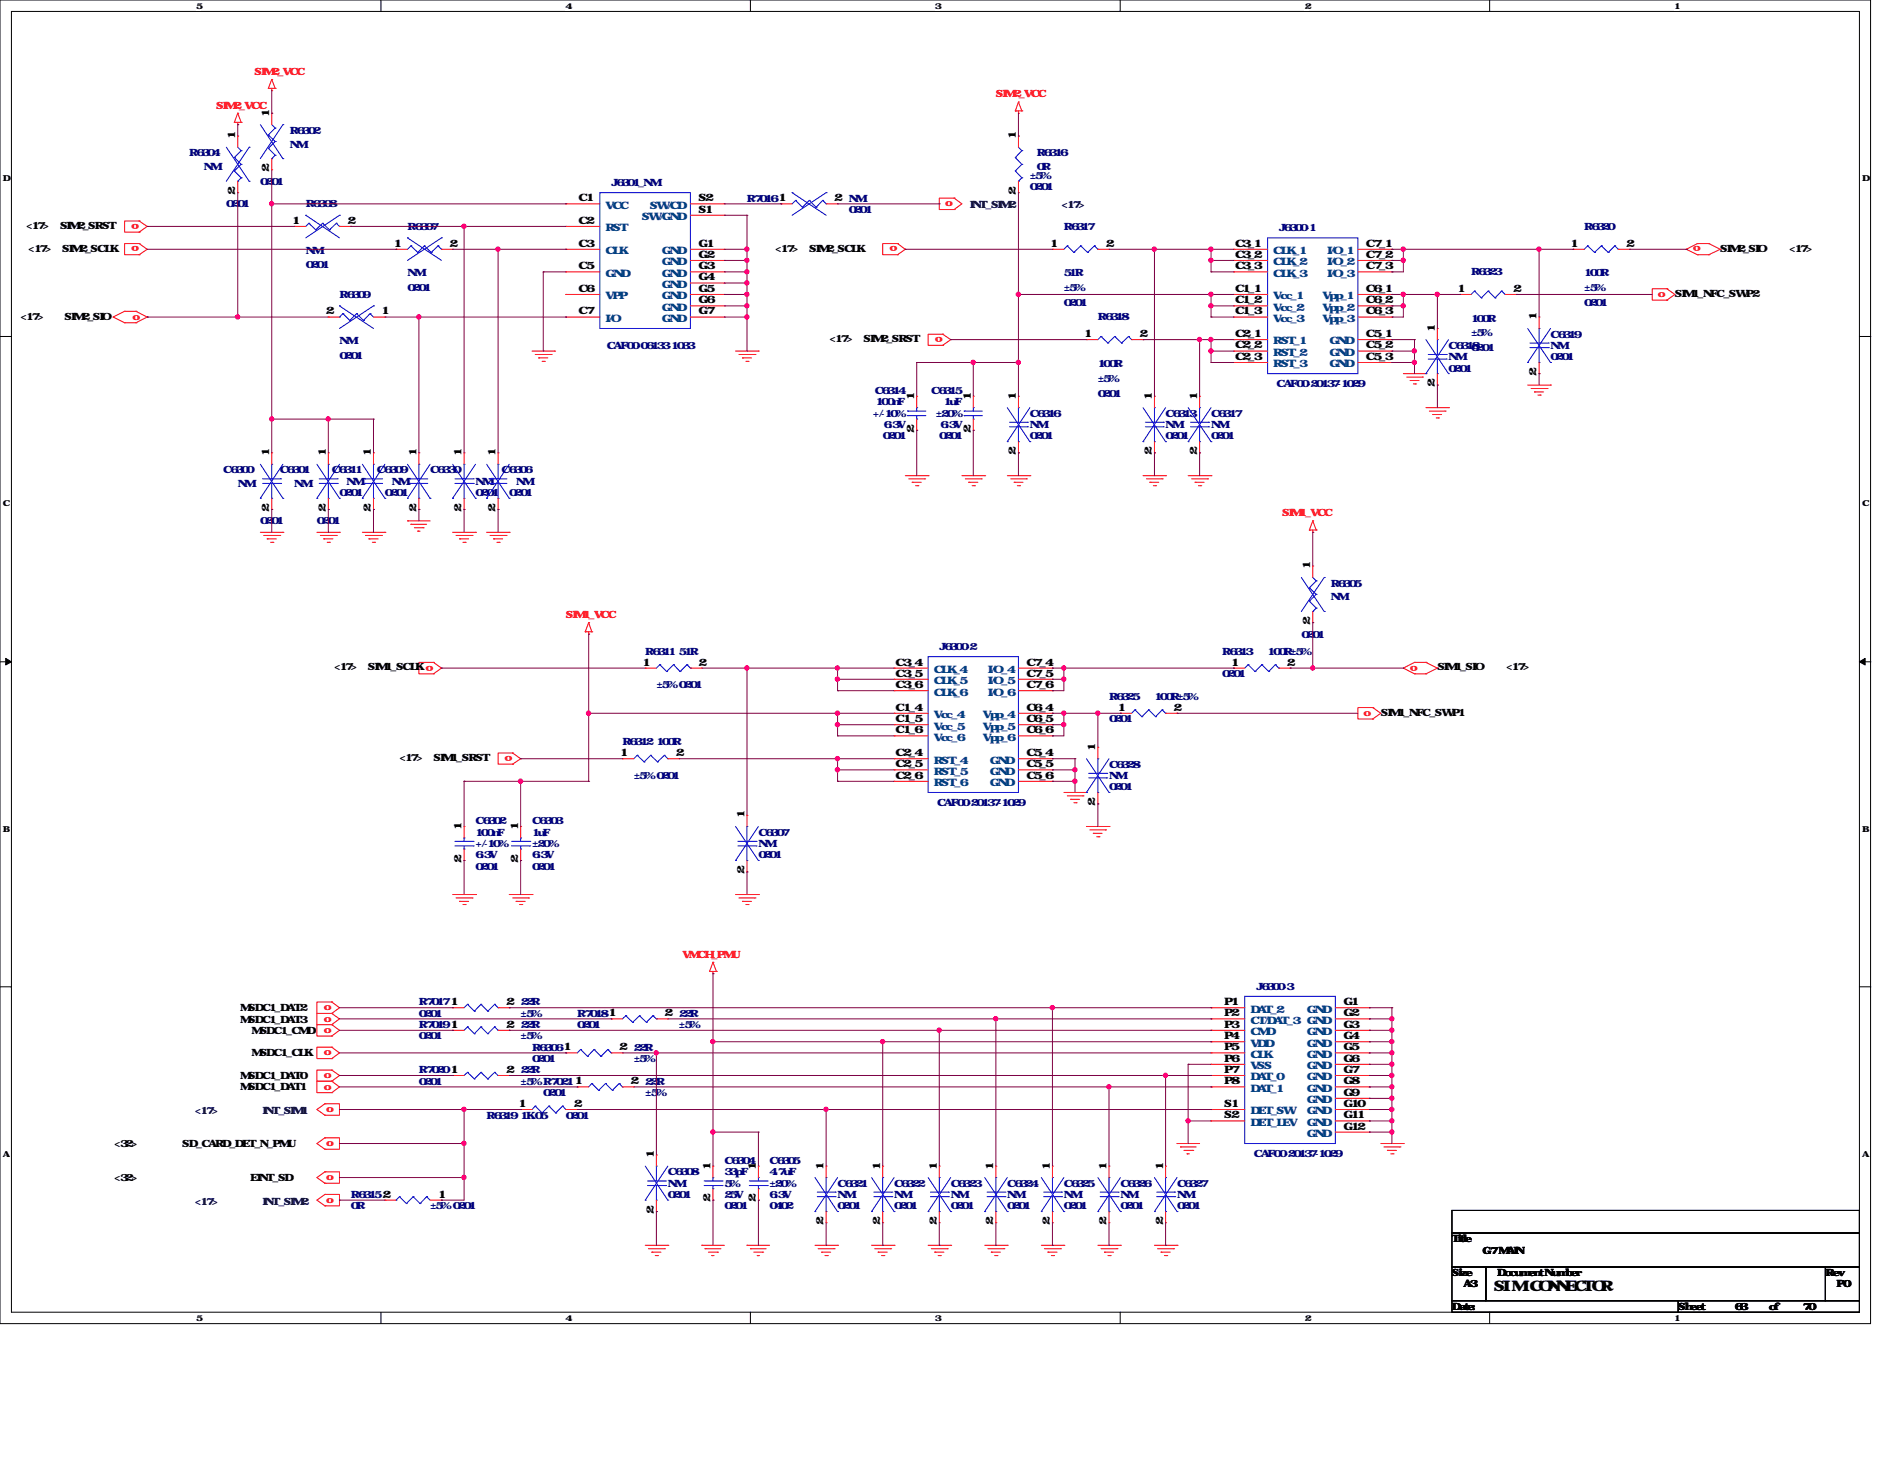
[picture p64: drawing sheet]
<svg xmlns="http://www.w3.org/2000/svg" width="279mm" height="216mm" viewBox="0 0 279 216" stroke-linecap="round" stroke-linejoin="round" font-family="sans-serif">
<defs><g id="words">
<text font-size="2.2" x="221.3" y="191.2">SIM CONNECTOR</text>
<g font-size="1.5" fill="#f00">
<text x="37.7" y="11.1">SIM2_VCC</text>
<text x="32" y="16.1">SIM2_VCC</text>
<text x="147.5" y="14.4">SIM2_VCC</text>
<text x="20.6" y="33.1" transform="rotate(-180 20.6 33.1)">o</text>
<text x="140" y="30.6">o</text>
<text x="20.6" y="36.5" transform="rotate(-180 20.6 36.5)">o</text>
<text x="133" y="36.5" transform="rotate(-180 133 36.5)">o</text>
<text x="252" y="36.5" transform="rotate(-180 252 36.5)">o</text>
<text x="19.6" y="47.3">o</text>
<text x="245.6" y="44">o</text>
<text x="139.7" y="49.9" transform="rotate(-180 139.7 49.9)">o</text>
<text x="190" y="76.5">SIM1_VCC</text>
<text x="83.8" y="91.6">SIM1_VCC</text>
<text x="64.2" y="98.6" transform="rotate(-180 64.2 98.6)">o</text>
<text x="210.1" y="98.6" transform="rotate(-180 210.1 98.6)">o</text>
<text x="202" y="106">o</text>
<text x="75.9" y="111.9" transform="rotate(-180 75.9 111.9)">o</text>
<text x="101.1" y="141.9">VMCH_PMU</text>
<text x="48" y="149.6">o</text>
<text x="48" y="151.3">o</text>
<text x="48" y="153">o</text>
<text x="48" y="159.7">o</text>
<text x="48" y="161.3">o</text>
<text x="48" y="156.3">o</text>
<text x="48.3" y="164.7">o</text>
<text x="48.3" y="169.7">o</text>
<text x="48.3" y="174.8">o</text>
<text x="48.3" y="178.1">o</text>
</g>
<g font-size="1.5">
<text x="39.9" y="17.3" transform="rotate(-90 39.9 17.3)">1</text>
<text x="34.8" y="20.6" transform="rotate(-90 34.8 20.6)">1</text>
<text x="150.5" y="20.6" transform="rotate(-90 150.5 20.6)">1</text>
<text x="34.8" y="28.9" transform="rotate(-90 34.8 28.9)">2</text>
<text x="39.9" y="25.5" transform="rotate(-90 39.9 25.5)">2</text>
<text x="85.7" y="29.8">C1</text>
<text x="103.5" y="29.8">S2</text>
<text x="123.6" y="29.8">2</text>
<text x="150.5" y="28.9" transform="rotate(-90 150.5 28.9)">2</text>
<text x="3.9" y="33.9">&lt;17&gt;</text>
<text x="8.9" y="33.9">SIM2_SRST</text>
<text x="43.3" y="33.1">1</text>
<text x="51.5" y="33.1">2</text>
<text x="85.7" y="33.1">C2</text>
<text x="103.5" y="31.5">S1</text>
<text x="4.2" y="37.3">&lt;17&gt;</text>
<text x="9.2" y="37.3">SIM2_SCLK</text>
<text x="58.3" y="36.5">1</text>
<text x="66.6" y="36.5">2</text>
<text x="85.7" y="36.5">C3</text>
<text x="85.7" y="39.9">C5</text>
<text x="103.5" y="36.5">G1</text>
<text x="103.5" y="38.2">G2</text>
<text x="103.5" y="39.9">G3</text>
<text x="103.5" y="41.5">G4</text>
<text x="114.9" y="37.3">&lt;17&gt;</text>
<text x="119.9" y="37.3">SIM2_SCLK</text>
<text x="155.6" y="36.5">1</text>
<text x="163.8" y="36.5">2</text>
<text x="183" y="36.5">C3_1</text>
<text x="183" y="38.2">C3_2</text>
<text x="183" y="39.9">C3_3</text>
<text x="202.4" y="36.5">C7_1</text>
<text x="202.4" y="38.2">C7_2</text>
<text x="202.4" y="39.9">C7_3</text>
<text x="232.7" y="36.5">1</text>
<text x="240.9" y="36.5">2</text>
<text x="254.8" y="37.3">SIM2_SIO</text>
<text x="265" y="37.3">&lt;17&gt;</text>
<text x="3" y="47.5">&lt;17&gt;</text>
<text x="9.6" y="47.5">SIM2_SIO</text>
<text x="48.3" y="46.6">2</text>
<text x="56.5" y="46.6">1</text>
<text x="85.7" y="43.2">C6</text>
<text x="85.7" y="46.6">C7</text>
<text x="103.5" y="43.2">G5</text>
<text x="103.5" y="44.9">G6</text>
<text x="103.5" y="46.6">G7</text>
<text x="183" y="43.2">C1_1</text>
<text x="183" y="44.9">C1_2</text>
<text x="183" y="46.6">C1_3</text>
<text x="202.4" y="43.2">C6_1</text>
<text x="202.4" y="44.9">C6_2</text>
<text x="202.4" y="46.6">C6_3</text>
<text x="215.9" y="43.2">1</text>
<text x="224.2" y="43.2">2</text>
<text x="227.6" y="47.5" transform="rotate(-90 227.6 47.5)">1</text>
<text x="248.1" y="43.9">SIM1_NFC_SWP2</text>
<text x="122.9" y="50.7">&lt;17&gt;</text>
<text x="127.9" y="50.7">SIM2_SRST</text>
<text x="160.6" y="49.9">1</text>
<text x="168.8" y="49.9">2</text>
<text x="183" y="49.9">C2_1</text>
<text x="183" y="51.6">C2_2</text>
<text x="183" y="53.3">C2_3</text>
<text x="202.4" y="51.6">C5_2</text>
<text x="202.4" y="53.3">C5_3</text>
<text x="202.4" y="49.9">C5_1</text>
<text x="212.6" y="49.1" transform="rotate(-90 212.6 49.1)">1</text>
<text x="135.4" y="59.2" transform="rotate(-90 135.4 59.2)">1</text>
<text x="143.8" y="59.2" transform="rotate(-90 143.8 59.2)">1</text>
<text x="150.5" y="59.2" transform="rotate(-90 150.5 59.2)">1</text>
<text x="170.6" y="59.2" transform="rotate(-90 170.6 59.2)">1</text>
<text x="177.3" y="59.2" transform="rotate(-90 177.3 59.2)">1</text>
<text x="212.6" y="57.4" transform="rotate(-90 212.6 57.4)">2</text>
<text x="227.6" y="55.7" transform="rotate(-90 227.6 55.7)">2</text>
<text x="135.4" y="64.1" transform="rotate(-90 135.4 64.1)">2</text>
<text x="143.8" y="64.1" transform="rotate(-90 143.8 64.1)">2</text>
<text x="39.9" y="67.6" transform="rotate(-90 39.9 67.6)">1</text>
<text x="48.3" y="67.6" transform="rotate(-90 48.3 67.6)">1</text>
<text x="54.9" y="67.6" transform="rotate(-90 54.9 67.6)">1</text>
<text x="61.7" y="67.6" transform="rotate(-90 61.7 67.6)">1</text>
<text x="68.4" y="67.6" transform="rotate(-90 68.4 67.6)">1</text>
<text x="73.4" y="67.6" transform="rotate(-90 73.4 67.6)">1</text>
<text x="150.5" y="67.4" transform="rotate(-90 150.5 67.4)">2</text>
<text x="170.6" y="67.4" transform="rotate(-90 170.6 67.4)">2</text>
<text x="177.3" y="67.4" transform="rotate(-90 177.3 67.4)">2</text>
<text x="39.9" y="75.8" transform="rotate(-90 39.9 75.8)">2</text>
<text x="48.3" y="75.8" transform="rotate(-90 48.3 75.8)">2</text>
<text x="54.9" y="75.8" transform="rotate(-90 54.9 75.8)">2</text>
<text x="61.7" y="75.8" transform="rotate(-90 61.7 75.8)">2</text>
<text x="68.4" y="75.8" transform="rotate(-90 68.4 75.8)">2</text>
<text x="73.4" y="75.8" transform="rotate(-90 73.4 75.8)">2</text>
<text x="194.1" y="84.3" transform="rotate(-90 194.1 84.3)">1</text>
<text x="194.1" y="92.6" transform="rotate(-90 194.1 92.6)">2</text>
<text x="49.5" y="99.3">&lt;17&gt;</text>
<text x="54.5" y="99.3">SIM1_SCLK</text>
<text x="95.2" y="98.6">1</text>
<text x="103.5" y="98.6">2</text>
<text x="132.7" y="98.6">C3_4</text>
<text x="132.7" y="100.2">C3_5</text>
<text x="132.7" y="101.9">C3_6</text>
<text x="152.1" y="98.6">C7_4</text>
<text x="152.1" y="100.2">C7_5</text>
<text x="152.1" y="101.9">C7_6</text>
<text x="182.4" y="98.6">1</text>
<text x="190.6" y="98.6">2</text>
<text x="212.9" y="99.3">SIM1_SIO</text>
<text x="223.1" y="99.3">&lt;17&gt;</text>
<text x="132.7" y="105.2">C1_4</text>
<text x="132.7" y="106.9">C1_5</text>
<text x="152.1" y="105.2">C6_4</text>
<text x="152.1" y="106.9">C6_5</text>
<text x="165.6" y="105.2">1</text>
<text x="173.9" y="105.2">2</text>
<text x="204.6" y="106">SIM1_NFC_SWP1</text>
<text x="59.2" y="112.7">&lt;17&gt;</text>
<text x="64.2" y="112.7">SIM1_SRST</text>
<text x="91.9" y="112">1</text>
<text x="100.1" y="112">2</text>
<text x="132.7" y="112">C2_4</text>
<text x="132.7" y="108.6">C1_6</text>
<text x="132.7" y="113.6">C2_5</text>
<text x="152.1" y="108.6">C6_6</text>
<text x="152.1" y="112">C5_4</text>
<text x="152.1" y="113.6">C5_5</text>
<text x="162.3" y="111.2" transform="rotate(-90 162.3 111.2)">1</text>
<text x="132.7" y="115.3">C2_6</text>
<text x="152.1" y="115.3">C5_6</text>
<text x="162.3" y="119.4" transform="rotate(-90 162.3 119.4)">2</text>
<text x="68.4" y="122.9" transform="rotate(-90 68.4 122.9)">1</text>
<text x="76.8" y="122.9" transform="rotate(-90 76.8 122.9)">1</text>
<text x="110.3" y="121.2" transform="rotate(-90 110.3 121.2)">1</text>
<text x="68.4" y="127.8" transform="rotate(-90 68.4 127.8)">2</text>
<text x="76.8" y="127.8" transform="rotate(-90 76.8 127.8)">2</text>
<text x="110.3" y="129.5" transform="rotate(-90 110.3 129.5)">2</text>
<text x="35.6" y="149.7">MSDC1_DAT2</text>
<text x="66.7" y="148.8">1</text>
<text x="75" y="148.8">2</text>
<text x="181.4" y="148.8">P1</text>
<text x="199" y="148.8">G1</text>
<text x="35.6" y="151.4">MSDC1_DAT3</text>
<text x="37.3" y="153.1">MSDC1_CMD</text>
<text x="66.7" y="152.2">1</text>
<text x="75" y="152.2">2</text>
<text x="91.7" y="155.5">2</text>
<text x="98.4" y="150.5">2</text>
<text x="181.4" y="150.5">P2</text>
<text x="181.4" y="152.2">P3</text>
<text x="181.4" y="153.9">P4</text>
<text x="181.4" y="155.5">P5</text>
<text x="199" y="150.5">G2</text>
<text x="199" y="152.2">G3</text>
<text x="199" y="153.9">G4</text>
<text x="199" y="155.5">G5</text>
<text x="35.6" y="159.8">MSDC1_DAT0</text>
<text x="35.6" y="161.5">MSDC1_DAT1</text>
<text x="37.3" y="156.4">MSDC1_CLK</text>
<text x="66.7" y="158.9">1</text>
<text x="75" y="158.9">2</text>
<text x="85.2" y="160.6">1</text>
<text x="93.4" y="160.6">2</text>
<text x="181.4" y="157.2">P6</text>
<text x="181.4" y="158.9">P7</text>
<text x="181.4" y="160.6">P8</text>
<text x="199" y="157.2">G6</text>
<text x="199" y="158.9">G7</text>
<text x="199" y="160.6">G8</text>
<text x="76.8" y="163.9">1</text>
<text x="85" y="163.9">2</text>
<text x="181.4" y="163.9">S1</text>
<text x="181.4" y="165.6">S2</text>
<text x="199" y="162.3">G9</text>
<text x="199" y="163.9">G10</text>
<text x="199" y="165.6">G11</text>
<text x="199" y="167.3">G12</text>
<text x="16.9" y="169.8">&lt;32&gt;</text>
<text x="27" y="169.8">SD_CARD_DET_N_PMU</text>
<text x="96.9" y="171.5" transform="rotate(-90 96.9 171.5)">1</text>
<text x="105.2" y="173.2" transform="rotate(-90 105.2 173.2)">1</text>
<text x="112" y="173.2" transform="rotate(-90 112 173.2)">1</text>
<text x="122" y="173.2" transform="rotate(-90 122 173.2)">1</text>
<text x="130.4" y="173.2" transform="rotate(-90 130.4 173.2)">1</text>
<text x="138.8" y="173.2" transform="rotate(-90 138.8 173.2)">1</text>
<text x="147.1" y="173.2" transform="rotate(-90 147.1 173.2)">1</text>
<text x="155.5" y="173.2" transform="rotate(-90 155.5 173.2)">1</text>
<text x="163.9" y="173.2" transform="rotate(-90 163.9 173.2)">1</text>
<text x="172.3" y="173.2" transform="rotate(-90 172.3 173.2)">1</text>
<text x="16.9" y="174.9">&lt;32&gt;</text>
<text x="37.1" y="174.9">EINT_SD</text>
<text x="56.6" y="177.3">2</text>
<text x="64.9" y="177.3">1</text>
<text x="96.9" y="179.7" transform="rotate(-90 96.9 179.7)">2</text>
<text x="105.2" y="178.1" transform="rotate(-90 105.2 178.1)">2</text>
<text x="112" y="178.1" transform="rotate(-90 112 178.1)">2</text>
<text x="122" y="181.4" transform="rotate(-90 122 181.4)">2</text>
<text x="130.4" y="181.4" transform="rotate(-90 130.4 181.4)">2</text>
<text x="138.8" y="181.4" transform="rotate(-90 138.8 181.4)">2</text>
<text x="147.1" y="181.4" transform="rotate(-90 147.1 181.4)">2</text>
<text x="155.5" y="181.4" transform="rotate(-90 155.5 181.4)">2</text>
<text x="163.9" y="181.4" transform="rotate(-90 163.9 181.4)">2</text>
<text x="172.3" y="181.4" transform="rotate(-90 172.3 181.4)">2</text>
<text x="215.1" y="183.9">Title</text>
<text x="219.6" y="185.8">G7 MAIN</text>
<text x="215.1" y="189">Size</text>
<text x="216.8" y="190.6">A3</text>
<text x="221.8" y="189">Document Number</text>
<text x="270.4" y="189">Rev</text>
<text x="272.1" y="190.6">P0</text>
<text x="215.1" y="194">Date:</text>
<text x="248.6" y="194">Sheet</text>
<text x="257" y="194">63</text>
<text x="262" y="194">of</text>
<text x="267.1" y="194">70</text>
</g>
<g font-size="1.5" fill="#000080">
<text x="28" y="23.2">R6304</text>
<text x="42.9" y="19.8">R6302</text>
<text x="42.9" y="21.8">NM</text>
<text x="153.6" y="23.2">R6316</text>
<text x="30.2" y="25.2">NM</text>
<text x="38.6" y="27.3">0201</text>
<text x="90.6" y="27.5">J6301_NM</text>
<text x="110.7" y="29.9">R70161</text>
<text x="125.7" y="29.9">NM</text>
<text x="152.6" y="26.5">±5%</text>
<text x="152.6" y="28.2">0201</text>
<text x="153.6" y="25.2">0R</text>
<text x="33.5" y="30.7">0201</text>
<text x="45.3" y="30.7">R6308</text>
<text x="60.4" y="34.1">R6307</text>
<text x="125.7" y="31.5">0201</text>
<text x="157.6" y="34.1">R6317</text>
<text x="189.4" y="34.2">J6300-1</text>
<text x="234.7" y="34.1">R6320</text>
<text x="45.3" y="37.6">NM</text>
<text x="45.3" y="39.8">0201</text>
<text x="60.4" y="40.9">NM</text>
<text x="157.6" y="40.9">51R</text>
<text x="217.9" y="40.8">R6323</text>
<text x="234.7" y="40.9">100R</text>
<text x="50.3" y="44.1">R6309</text>
<text x="60.4" y="43.1">0201</text>
<text x="157.6" y="43.1">±5%</text>
<text x="157.6" y="45.3">0201</text>
<text x="162.6" y="47.5">R6318</text>
<text x="217.9" y="47.6">100R</text>
<text x="234.7" y="43.1">±5%</text>
<text x="234.7" y="45.3">0201</text>
<text x="50.3" y="51">NM</text>
<text x="50.3" y="53.2">0201</text>
<text x="89.9" y="51.6">CAF00-06133-1033</text>
<text x="214.6" y="51.6">C6318</text>
<text x="214.6" y="53.3">NM</text>
<text x="217.9" y="49.8">±5%</text>
<text x="217.9" y="52">0201</text>
<text x="229.7" y="50">C6319</text>
<text x="229.7" y="51.6">NM</text>
<text x="229.7" y="53.3">0201</text>
<text x="129.6" y="58.4">C6314</text>
<text x="138" y="58.4">C6315</text>
<text x="162.6" y="54.4">100R</text>
<text x="162.6" y="56.5">±5%</text>
<text x="162.6" y="58.7">0201</text>
<text x="189.1" y="57.4">CAF00-20137-1029</text>
<text x="214.6" y="55">0201</text>
<text x="129.3" y="61.7">+/-10%</text>
<text x="129.8" y="60">100nF</text>
<text x="130.8" y="65.1">0201</text>
<text x="130.9" y="63.4">6.3V</text>
<text x="138.6" y="61.7">±20%</text>
<text x="139.2" y="65.1">0201</text>
<text x="139.3" y="63.4">6.3V</text>
<text x="139.8" y="60">1uF</text>
<text x="152.6" y="61.7">C6316</text>
<text x="152.6" y="63.4">NM</text>
<text x="152.6" y="65.1">0201</text>
<text x="172.7" y="61.7">C6313</text>
<text x="172.7" y="63.4">NM</text>
<text x="172.7" y="65.1">0201</text>
<text x="179.4" y="61.7">C6317</text>
<text x="179.4" y="63.4">NM</text>
<text x="179.4" y="65.1">0201</text>
<text x="33.1" y="70.1">C6300</text>
<text x="41.4" y="70.1">C6301</text>
<text x="49.1" y="70.1">C6311</text>
<text x="51.3" y="71.8">NM</text>
<text x="55.8" y="70.1">C6309</text>
<text x="58" y="71.8">NM</text>
<text x="63.7" y="70.1">C6330</text>
<text x="70.4" y="71.8">NM</text>
<text x="74.3" y="70.1">C6306</text>
<text x="76.5" y="71.8">NM</text>
<text x="35.2" y="72.1">NM</text>
<text x="38.6" y="77.6">0201</text>
<text x="43.6" y="72.1">NM</text>
<text x="46.9" y="77.6">0201</text>
<text x="50.3" y="73.4">0201</text>
<text x="57" y="73.4">0201</text>
<text x="70.4" y="73.4">0201</text>
<text x="75.4" y="73.4">0201</text>
<text x="197.1" y="86.9">R6305</text>
<text x="197.1" y="88.9">NM</text>
<text x="192.8" y="94.4">0201</text>
<text x="95.6" y="96.9">R6311 51R</text>
<text x="97.2" y="101.9">±5%0201</text>
<text x="139.2" y="96.3">J6300-2</text>
<text x="181.1" y="96.9">R6313</text>
<text x="181.1" y="100.3">0201</text>
<text x="187.8" y="96.9">100R±5%</text>
<text x="164.3" y="103.6">R6325</text>
<text x="164.3" y="107">0201</text>
<text x="171" y="103.6">100R±5%</text>
<text x="92.2" y="110.3">R6312 100R</text>
<text x="164.3" y="113.7">C6328</text>
<text x="93.9" y="115.4">±5%0201</text>
<text x="138.8" y="119.4">CAF00-20137-1029</text>
<text x="164.3" y="115.4">NM</text>
<text x="164.3" y="117.1">0201</text>
<text x="70.4" y="122.1">C6302</text>
<text x="70.4" y="123.7">100nF</text>
<text x="70.4" y="125.4">+/-10%</text>
<text x="78.8" y="122.1">C6303</text>
<text x="78.8" y="123.7">1uF</text>
<text x="78.8" y="125.4">±20%</text>
<text x="112.4" y="123.7">C6307</text>
<text x="112.4" y="125.4">NM</text>
<text x="70.4" y="128.8">0201</text>
<text x="70.4" y="127.1">6.3V</text>
<text x="78.8" y="128.8">0201</text>
<text x="78.8" y="127.1">6.3V</text>
<text x="112.4" y="127.1">0201</text>
<text x="62.1" y="148.9">R7017</text>
<text x="77.1" y="148.9">22R</text>
<text x="186.1" y="146.6">J6300-3</text>
<text x="62.1" y="152.2">R7019</text>
<text x="62.1" y="153.9">0201</text>
<text x="62.1" y="150.6">0201</text>
<text x="77.1" y="153.9">±5%</text>
<text x="77.1" y="150.6">±5%</text>
<text x="77.1" y="152.2">22R</text>
<text x="78.8" y="155.6">R63061</text>
<text x="85.5" y="150.6">R70181</text>
<text x="85.5" y="152.2">0201</text>
<text x="93.9" y="155.6">22R</text>
<text x="100.6" y="152.2">±5%</text>
<text x="100.6" y="150.6">22R</text>
<text x="62.1" y="159">R7020</text>
<text x="62.1" y="160.6">0201</text>
<text x="77.1" y="160.6">±5%R7021</text>
<text x="77.1" y="159">22R</text>
<text x="78.8" y="157.3">0201</text>
<text x="93.9" y="157.3">±5%</text>
<text x="95.6" y="160.6">22R</text>
<text x="72.1" y="165.7">R6319 1K.05</text>
<text x="80.5" y="162.3">0201</text>
<text x="83.8" y="165.7">0201</text>
<text x="95.6" y="162.3">±5%</text>
<text x="107.3" y="172.4">C6304</text>
<text x="114" y="172.4">C6305</text>
<text x="185.8" y="171.4">CAF00-20137-1029</text>
<text x="52" y="177.4">R6315</text>
<text x="52" y="179.1">0R</text>
<text x="63.7" y="179.1">±5%0201</text>
<text x="98.9" y="174">C6308</text>
<text x="98.9" y="175.7">NM</text>
<text x="98.9" y="177.4">0201</text>
<text x="107.3" y="174">33pF</text>
<text x="107.3" y="179.1">0201</text>
<text x="107.3" y="177.4">25V</text>
<text x="107.3" y="175.7">5%</text>
<text x="114" y="174">4.7uF</text>
<text x="114" y="179.1">0402</text>
<text x="114" y="177.4">6.3V</text>
<text x="114" y="175.7">±20%</text>
<text x="124.1" y="175.7">C6321</text>
<text x="124.1" y="177.4">NM</text>
<text x="124.1" y="179.1">0201</text>
<text x="132.5" y="175.7">C6322</text>
<text x="132.5" y="177.4">NM</text>
<text x="132.5" y="179.1">0201</text>
<text x="140.8" y="175.7">C6323</text>
<text x="140.8" y="177.4">NM</text>
<text x="140.8" y="179.1">0201</text>
<text x="149.2" y="175.7">C6324</text>
<text x="149.2" y="177.4">NM</text>
<text x="149.2" y="179.1">0201</text>
<text x="157.6" y="175.7">C6325</text>
<text x="157.6" y="177.4">NM</text>
<text x="157.6" y="179.1">0201</text>
<text x="166" y="175.7">C6326</text>
<text x="166" y="177.4">NM</text>
<text x="166" y="179.1">0201</text>
<text x="174.4" y="175.7">C6327</text>
<text x="174.4" y="177.4">NM</text>
<text x="174.4" y="179.1">0201</text>
</g>
<g font-size="1.5" fill="#004080">
<text x="89.7" y="30.9">VCC</text>
<text x="89.7" y="34.2">RST</text>
<text x="95.1" y="32.6">SW/GND</text>
<text x="96.3" y="30.9">SW/CD</text>
<text x="89.7" y="37.6">CLK</text>
<text x="89.7" y="41">GND</text>
<text x="98" y="37.6">GND</text>
<text x="98" y="39.3">GND</text>
<text x="98" y="41">GND</text>
<text x="188.6" y="37.6">CLK_1</text>
<text x="188.6" y="39.3">CLK_2</text>
<text x="188.6" y="41">CLK_3</text>
<text x="196.6" y="37.6">I/O_1</text>
<text x="196.6" y="39.3">I/O_2</text>
<text x="196.6" y="41">I/O_3</text>
<text x="89.7" y="44.3">VPP</text>
<text x="89.7" y="47.7">I/O</text>
<text x="98" y="42.6">GND</text>
<text x="98" y="44.3">GND</text>
<text x="98" y="46">GND</text>
<text x="98" y="47.7">GND</text>
<text x="188.6" y="44.3">Vcc_1</text>
<text x="188.6" y="46">Vcc_2</text>
<text x="188.6" y="47.7">Vcc_3</text>
<text x="195.9" y="44.3">Vpp_1</text>
<text x="195.9" y="46">Vpp_2</text>
<text x="195.9" y="47.7">Vpp_3</text>
<text x="188.6" y="51">RST_1</text>
<text x="188.6" y="52.7">RST_2</text>
<text x="196.9" y="52.7">GND</text>
<text x="196.9" y="51">GND</text>
<text x="188.6" y="54.4">RST_3</text>
<text x="196.9" y="54.4">GND</text>
<text x="138.3" y="99.7">CLK_4</text>
<text x="138.3" y="101.3">CLK_5</text>
<text x="146.3" y="99.7">I/O_4</text>
<text x="146.3" y="101.3">I/O_5</text>
<text x="138.3" y="106.3">Vcc_4</text>
<text x="138.3" y="103">CLK_6</text>
<text x="145.6" y="106.3">Vpp_4</text>
<text x="146.3" y="103">I/O_6</text>
<text x="138.3" y="113.1">RST_4</text>
<text x="138.3" y="108">Vcc_5</text>
<text x="138.3" y="109.7">Vcc_6</text>
<text x="145.6" y="108">Vpp_5</text>
<text x="145.6" y="109.7">Vpp_6</text>
<text x="146.6" y="113.1">GND</text>
<text x="138.3" y="114.7">RST_5</text>
<text x="138.3" y="116.4">RST_6</text>
<text x="146.6" y="114.7">GND</text>
<text x="146.6" y="116.4">GND</text>
<text x="185.2" y="149.9">DAT_2</text>
<text x="193.6" y="149.9">GND</text>
<text x="185.2" y="151.6">CT/DAT_3</text>
<text x="185.2" y="153.3">CMD</text>
<text x="185.2" y="155">VDD</text>
<text x="193.6" y="151.6">GND</text>
<text x="193.6" y="153.3">GND</text>
<text x="193.6" y="155">GND</text>
<text x="185.2" y="156.6">CLK</text>
<text x="185.2" y="158.3">VSS</text>
<text x="185.2" y="160">DAT_0</text>
<text x="185.2" y="161.7">DAT_1</text>
<text x="193.6" y="156.6">GND</text>
<text x="193.6" y="158.3">GND</text>
<text x="193.6" y="160">GND</text>
<text x="193.6" y="161.7">GND</text>
<text x="185.2" y="165">DET_SW</text>
<text x="185.2" y="166.7">DET_LEV</text>
<text x="193.6" y="163.4">GND</text>
<text x="193.6" y="165">GND</text>
<text x="193.6" y="166.7">GND</text>
<text x="193.6" y="168.4">GND</text>
</g>
<g font-size="1.5" fill="#000040">
<text x="143.7" y="30.9">INT_SIM2</text>
<text x="157.3" y="30.9">&lt;17&gt;</text>
<text x="28.9" y="165">&lt;17&gt;</text>
<text x="38.9" y="165">INT_SIM1</text>
<text x="28.9" y="178.4">&lt;17&gt;</text>
<text x="38.9" y="178.4">INT_SIM2</text>
</g>
<g font-size="1.2">
<text x="29" y="1.3">5</text>
<text x="83.8" y="1.3">4</text>
<text x="138.5" y="1.3">3</text>
<text x="193.3" y="1.3">2</text>
<text x="248" y="1.3">1</text>
<text x=".4" y="26.8">D</text>
<text x="275.9" y="26.8">D</text>
<text x=".4" y="75">C</text>
<text x="275.9" y="75">C</text>
<text x=".4" y="123.1">B</text>
<text x="275.9" y="123.1">B</text>
<text x=".4" y="171.3">A</text>
<text x="275.9" y="171.3">A</text>
<text x="29" y="195.6">5</text>
<text x="83.8" y="195.6">4</text>
<text x="138.5" y="195.6">3</text>
<text x="193.3" y="195.6">2</text>
<text x="248" y="195.6">1</text>
</g>
</g></defs>
<path d="M0 0h277.1v196h-277.1zM1.7 1.7h273.8v192.6h-273.8z" fill="none" stroke="#000" stroke-width=".15"/>
<g fill="#fff">
<path d="M29 .2h.7v1.3h-.7z"/>
<path d="M29 194.5h.7v1.3h-.7z"/>
</g>
<path d="M56.4 0v1.7M56.4 194.3v1.7" fill="none" stroke="#000" stroke-width=".15"/>
<g fill="#fff">
<path d="M83.8 .2h.6v1.3h-.6z"/>
<path d="M83.8 194.5h.6v1.3h-.6z"/>
</g>
<path d="M111.2 0v1.7M111.2 194.3v1.7" fill="none" stroke="#000" stroke-width=".15"/>
<g fill="#fff">
<path d="M138.5 .2h.6v1.3h-.6z"/>
<path d="M138.5 194.5h.6v1.3h-.6z"/>
</g>
<path d="M165.9 0v1.7M165.9 194.3v1.7" fill="none" stroke="#000" stroke-width=".15"/>
<g fill="#fff">
<path d="M193.3 .2h.6v1.3h-.6z"/>
<path d="M193.3 194.5h.6v1.3h-.6z"/>
</g>
<path d="M220.7 0v1.7M220.7 194.3v1.7" fill="none" stroke="#000" stroke-width=".15"/>
<g fill="#fff">
<path d="M248 .2h.7v1.3h-.7z"/>
<path d="M248 194.5h.7v1.3h-.7z"/>
<path d="M.4 25.7h.9v1.4h-.9z"/>
<path d="M275.9 25.7h.8v1.4h-.8z"/>
<path d="M.4 73.9h.9v1.3h-.9z"/>
<path d="M275.9 73.9h.8v1.3h-.8z"/>
</g>
<path d="M0 49.8h1.7M275.5 49.8h1.7" fill="none" stroke="#000" stroke-width=".15"/>
<g fill="#fff">
<path d="M.4 122h.8v1.4h-.8z"/>
<path d="M275.9 122h.7v1.4h-.7z"/>
</g>
<path d="M0 98h1.7M275.5 98h1.7" fill="none" stroke="#000" stroke-width=".15"/>
<path d="M.8 97.5l.9 .5-.9 .5zM275.5 98l.8-.5v1z" fill="#000" stroke="#000" stroke-width=".15"/>
<g fill="#fff">
<path d="M.4 170.2h.8v1.3h-.8z"/>
<path d="M275.9 170.2h.7v1.3h-.7z"/>
</g>
<path d="M0 146.1h1.7M275.5 146.1h1.7M215.1 179.2h60.4v3.4h-60.4zM215.1 182.6h60.4v5h-60.4zM215.1 187.6h5v5h-5zM215.1 192.6h33.5v1.7h-33.5zM220.1 187.6h50.3v5h-50.3zM248.6 192.6h26.9v1.7h-26.9zM270.4 187.6h5.1v5h-5.1z" fill="none" stroke="#000" stroke-width=".15"/>
<g fill="none" stroke="#f00" stroke-width=".15">
<path d="M34.7 18.1h.1M34.7 18.1h1M35.2 18.5h.1M35.2 16.8h.1M35.2 18.1v.4M35.2 16.8l-.5 1.3M35.2 16.8l.5 1.3M35.7 18.1h.1M39.8 13.1h.1M39.8 13.1h1M40.3 13.4h.1M40.3 11.8h.1"/>
<path d="M40.3 16.8h.1M40.3 13.1v.3M40.3 16.8v1.7M40.3 11.8l.5 1.3M40.3 11.8l-.5 1.3M40.8 13.1h.1M150.4 16.4h.1M150.4 16.4h1M150.9 16.8h.1M150.9 15.1h.1M150.9 16.4v.4M150.9 15.1l-.5 1.3"/>
<path d="M150.9 15.1l.5 1.3M151.4 16.4h.1M20.6 37.7h.1M20.6 36.1h.1M20.6 36.1h-2.1v1.6h2.1M20.6 34.4h.1M20.6 32.7h.1M20.6 32.7h-2.1v1.7h2.1M20.6 36.1l1.2 .8-1.2 .8M20.6 32.7l1.2 .8-1.2 .9M35.2 20.2h.1M35.2 28.5h.1"/>
<path d="M35.2 20.2v1.6M35.2 26.8v1.7M40.3 25.1h.1M40.3 23.5v1.6M43.6 33.5h.1M43.6 33.5h1.7M50.3 33.5h1.7M52 33.5h.1M58.7 36.9h.1M58.7 36.9h1.7M65.4 36.9h1.7M67.1 36.9h.1"/>
<path d="M83.8 30.2h.1M83.8 33.5h.1M83.8 36.9h.1M83.8 30.2h5.1M83.8 36.9h5.1M83.8 33.5h5.1M102.3 30.2h5M102.3 36.9h5M102.3 31.9h5M102.3 38.6h5M107.3 31.9h.1M107.3 30.2h.1"/>
<path d="M107.3 36.9h.1M107.3 38.6h.1M115.7 30.2h.1M115.7 30.2h1.6M122.4 30.2h1.7M124.1 30.2h.1M133 37.7h.1M133 36.1h.1M133 36.1h-2.2v1.6h2.2M133 36.1l1.1 .8-1.1 .8M141.4 29.3h.1M141.4 31h.1"/>
<path d="M141.4 29.3h-2.3v1.7h2.3M141.4 29.3l1.1 .9-1.1 .8M150.9 20.2h.1M150.9 28.5h.1M150.9 20.2v1.6M150.9 26.8v1.7M155.9 36.9h.1M155.9 36.9h1.7M162.6 36.9h1.7M164.3 36.9h.1M182.8 36.9h.1M182.8 38.6h.1"/>
<path d="M182.8 36.9h5M182.8 38.6h5M201.2 36.9h5M201.2 38.6h5M206.2 36.9h.1M206.2 38.6h.1M233 36.9h.1M233 36.9h1.7M239.7 36.9h1.7M241.4 36.9h.1M249.8 36.9h.1M249.8 36.9l1.7 .8"/>
<path d="M251.5 37.7h.1M251.5 36.1h.1M251.5 37.7h1.7M251.5 36.1l-1.7 .8M251.5 36.1h1.7M253.2 37.7h.1M253.2 36.1h.1M253.2 36.1l1.6 .8M254.8 36.9h.1M254.8 36.9l-1.6 .8M16.8 46.9h.1M16.8 46.9l1.7 .9"/>
<path d="M18.5 46.1h.1M18.5 47.8h.1M18.5 46.1l-1.7 .8M18.5 46.1h1.7M18.5 47.8h1.7M20.2 46.1h.1M20.2 47.8h.1M20.2 46.1l1.6 .8M21.8 46.9h.1M21.8 46.9l-1.6 .9M48.6 46.9h.1M48.6 46.9h1.7"/>
<path d="M55.3 46.9h1.7M57 46.9h.1M78.8 52h3.4M79.3 52.5h2.4M79.8 53h.1M79.8 53h1.4M80.3 53.5h.3M80.6 53.5h.1M81.7 52.5h.1M82.2 52h.1M83.8 40.3h.1M83.8 43.6h.1"/>
<path d="M83.8 46.9h.1M83.8 46.9h5.1M83.8 40.3h5.1M83.8 43.6h5.1M102.3 46.9h5M102.3 40.3h5M102.3 43.6h5M102.3 41.9h5M102.3 45.3h5M107.3 40.3h.1M107.3 41.9h.1M107.3 43.6h.1"/>
<path d="M107.3 45.3h.1M107.3 46.9h.1M109 52h3.4M109.5 52.5h2.3M110 53h.1M110 53h1.3M110.5 53.5h.3M110.8 53.5h.1M111.8 52.5h.1M112.4 52h.1M135.8 58.7h.1M135.8 58.7v1.7"/>
<path d="M139.7 51.1h.1M139.7 49.5h.1M139.7 49.5h-2.2v1.6h2.2M139.7 49.5l1.1 .8-1.1 .8M144.2 58.7h.1M144.2 58.7v1.7M150.9 58.7h.1M150.9 58.7v1.7M161 50.3h.1M161 50.3h1.6M167.6 50.3h1.7M169.3 50.3h.1"/>
<path d="M171 58.7h.1M171 58.7v1.7M177.7 58.7h.1M177.7 58.7v1.7M182.8 43.6h.1M182.8 50.3h.1M182.8 40.3h.1M182.8 45.3h.1M182.8 46.9h.1M182.8 52h.1M182.8 53.7h.1M182.8 52h5"/>
<path d="M182.8 46.9h5M182.8 50.3h5M182.8 40.3h5M182.8 43.6h5M182.8 45.3h5M182.8 53.7h5M201.2 52h5M201.2 46.9h5M201.2 50.3h5M201.2 40.3h5M201.2 43.6h5M201.2 45.3h5"/>
<path d="M201.2 53.7h5M206.2 43.6h.1M206.2 40.3h.1M206.2 45.3h.1M206.2 46.9h.1M206.2 52h.1M206.2 53.7h.1M206.2 50.3h.1M207.9 55.3h3.3M208.4 55.8h2.3M208.9 56.3h.1M208.9 56.3h1.3"/>
<path d="M209.4 56.9h.3M209.7 56.9h.1M210.7 55.8h.1M211.2 55.3h.1M212.9 48.6h.1M212.9 57h.1M212.9 48.6v1.7M212.9 55.3v1.7M216.3 43.6h.1M216.3 43.6h1.6M223 43.6h1.7M224.7 43.6h.1"/>
<path d="M226.3 57h3.4M226.8 57.5h2.4M227.3 58h.1M227.3 58h1.4M227.8 58.5h.4M228 46.9h.1M228 55.3h.1M228 46.9v1.7M228 53.7v1.6M228.2 58.5h.1M229.2 57.5h.1M229.7 57h.1"/>
<path d="M246.9 42.8h.1M246.9 44.4h.1M246.9 42.8h-2.1v1.6h2.1M246.9 42.8l1.2 .8-1.2 .8M38.6 78.8h3.3M39.1 79.3h2.3M39.6 79.8h.1M39.6 79.8h1.3M40.3 67.1h.1M40.3 75.4h.1M40.3 67.1v1.6M40.3 73.8v1.6"/>
<path d="M41.4 79.3h.1M41.9 78.8h.1M46.9 78.8h3.4M47.5 79.3h2.3M48 79.8h.1M48 79.8h1.3M48.6 67.1h.1M48.6 75.4h.1M48.6 67.1v1.6M48.6 73.8v1.6M49.8 79.3h.1M50.3 78.8h.1"/>
<path d="M53.7 78.8h3.3M54.1 79.3h2.4M54.7 79.8h.1M54.7 79.8h1.3M55.3 67.1h.1M55.3 75.4h.1M55.3 67.1v1.6M55.3 73.8v1.6M56.5 79.3h.1M57 78.8h.1M60.4 77.1h.1M60.4 77.1h3.3"/>
<path d="M60.9 77.6h.1M60.9 77.6h2.3M61.4 78.1h1.3M61.9 78.7h.1M61.9 78.7h.3M62.1 67.1h.1M62.1 75.4h.1M62.1 67.1v1.6M62.1 73.8v1.6M62.7 78.1h.1M67.1 78.8h3.3M67.6 79.3h2.3"/>
<path d="M68.1 79.8h.1M68.1 79.8h1.3M68.7 67.1h.1M68.7 75.4h.1M68.7 67.1v1.6M68.7 73.8v1.6M69.9 79.3h.1M70.4 78.8h.1M72.1 78.8h3.3M72.6 79.3h2.4M73.1 79.8h.1M73.1 79.8h1.4"/>
<path d="M73.8 67.1h.1M73.8 75.4h.1M73.8 67.1v1.6M73.8 73.8v1.6M75 79.3h.1M75.4 78.8h.1M134.1 70.4h3.4M134.6 70.9h2.4M135.1 71.4h.1M135.1 71.4h1.4M135.6 71.9h.4M135.8 63.7h.1"/>
<path d="M135.8 62.1v1.6M136 71.9h.1M137 70.9h.1M137.5 70.4h.1M142.5 70.4h3.4M143 70.9h2.4M143.5 71.4h.1M143.5 71.4h1.4M144 71.9h.4M144.2 63.7h.1M144.2 62.1v1.6M144.4 71.9h.1"/>
<path d="M145.4 70.9h.1M145.9 70.4h.1M149.2 70.4h3.4M149.7 70.9h2.4M150.2 71.4h.1M150.2 71.4h1.4M150.7 71.9h.3M150.9 67.1h.1M150.9 65.4v1.7M151 71.9h.1M152.1 70.9h.1M152.6 70.4h.1"/>
<path d="M169.3 70.4h3.4M169.8 70.9h2.4M170.3 71.4h.1M170.3 71.4h1.4M170.9 71.9h.3M171 67.1h.1M171 65.4v1.7M171.2 71.9h.1M172.2 70.9h.1M172.7 70.4h.1M176 70.4h3.4M176.5 70.9h2.4"/>
<path d="M177 71.4h.1M177 71.4h1.4M177.5 71.9h.4M177.7 67.1h.1M177.7 65.4v1.7M177.9 71.9h.1M178.9 70.9h.1M179.4 70.4h.1M194 78.5h.1M194 78.5h1M194.5 78.8h.1M194.5 77.1h.1"/>
<path d="M194.5 78.5v.3M194.5 77.1l.5 1.4M194.5 77.1l-.5 1.4M195 78.5h.1M211.2 60.4h3.4M211.8 60.9h2.3M212.3 61.4h.1M212.3 61.4h1.3M212.8 61.9h.3M213.1 61.9h.1M214.1 60.9h.1M214.6 60.4h.1"/>
<path d="M40.1 80.3h.3M40.4 80.3h.1M48.5 80.3h.3M48.8 80.3h.1M55.2 80.3h.3M55.5 80.3h.1M64.2 99.8h.1M64.2 98.1h.1M64.2 98.1h-2.1v1.7h2.1M64.2 98.1l1.2 .8-1.2 .9M68.6 80.3h.3M68.9 80.3h.1"/>
<path d="M73.6 80.3h.4M74 80.3h.1M86.7 93.6h.1M86.7 93.6h1M87.2 93.9h.1M87.2 92.2h.1M87.2 93.6v.3M87.2 92.2l-.5 1.4M87.2 92.2l.5 1.4M87.7 93.6h.1M95.6 98.9h.1M95.6 98.9h1.6"/>
<path d="M102.3 98.9h1.7M104 98.9h.1M132.5 98.9h.1M132.5 98.9h5M150.9 98.9h5M155.9 98.9h.1M182.8 98.9h.1M182.8 98.9h1.6M189.4 98.9h1.7M191.1 98.9h.1M194.5 83.8h.1M194.5 92.2h.1"/>
<path d="M194.5 83.8v1.7M194.5 90.6v1.6M207.9 98.9h.1M207.9 98.9l1.6 .9M209.5 99.8h.1M209.5 98.1h.1M209.5 99.8h1.7M209.5 98.1l-1.6 .8M209.5 98.1h1.7M211.2 99.8h.1M211.2 98.1h.1M211.2 98.1l1.7 .8"/>
<path d="M212.9 98.9h.1M212.9 98.9l-1.7 .9M75.9 113.2h.1M75.9 111.5h.1M75.9 111.5h-2.1v1.7h2.1M75.9 111.5l1.2 .9-1.2 .8M92.2 112.4h.1M92.2 112.4h1.7M98.9 112.4h1.7M100.6 112.4h.1M132.5 105.6h.1M132.5 112.4h.1"/>
<path d="M132.5 100.6h.1M132.5 102.3h.1M132.5 107.3h.1M132.5 109h.1M132.5 114h.1M132.5 115.7h.1M132.5 105.6h5M132.5 112.4h5M132.5 100.6h5M132.5 102.3h5M132.5 107.3h5M132.5 109h5"/>
<path d="M132.5 114h5M132.5 115.7h5M150.9 105.6h5M150.9 112.4h5M150.9 100.6h5M150.9 102.3h5M150.9 107.3h5M150.9 109h5M150.9 114h5M150.9 115.7h5M155.9 105.6h.1M155.9 100.6h.1"/>
<path d="M155.9 102.3h.1M155.9 107.3h.1M155.9 109h.1M155.9 112.4h.1M155.9 114h.1M155.9 115.7h.1M157.6 117.3h3.4M158.1 117.9h2.3M158.6 118.4h.1M158.6 118.4h1.3M159.1 118.9h.3M159.4 118.9h.1"/>
<path d="M160.4 117.9h.1M161 117.3h.1M162.6 110.7h.1M162.6 119h.1M162.6 110.7v1.7M162.6 117.3v1.7M166 105.6h.1M166 105.6h1.6M172.7 105.6h1.7M174.4 105.6h.1M203.4 104.8h.1M203.4 106.5h.1"/>
<path d="M203.4 104.8h-2.2v1.7h2.2M203.4 104.8l1.2 .8-1.2 .9M67.1 132.5h3.3M67.6 133h2.3M68.1 133.5h.1M68.1 133.5h1.3M68.6 133.9h.3M68.7 122.4h.1M68.7 127.4h.1M68.7 122.4v1.7M68.7 125.7v1.7M68.9 133.9h.1"/>
<path d="M69.9 133h.1M70.4 132.5h.1M75.4 132.5h3.4M75.9 133h2.4M76.5 133.5h.1M76.5 133.5h1.3M77 133.9h.3M77.1 122.4h.1M77.1 127.4h.1M77.1 122.4v1.7M77.1 125.7v1.7M77.3 133.9h.1"/>
<path d="M78.3 133h.1M78.8 132.5h.1M109 132.5h3.4M109.5 133h2.3M110 133.5h.1M110 133.5h1.3M110.5 133.9h.3M110.7 120.7h.1M110.7 129.1h.1M110.7 120.7v1.7M110.7 127.4v1.7M110.8 133.9h.1"/>
<path d="M111.8 133h.1M112.4 132.5h.1M161 122.4h3.3M161.5 122.9h2.3M162 123.4h.1M162 123.4h1.3M162.5 123.9h.3M162.8 123.9h.1M163.8 122.9h.1M164.3 122.4h.1M49.1 148.4h.1M49.1 150.1h.1"/>
<path d="M49.1 148.4h-2.2v1.7h2.2M49.1 151.7h.1M49.1 150.1h-2.2v1.6h2.2M49.1 158.5h.1M49.1 158.5h-2.2v1.6h2.2M49.1 153.4h.1M49.1 151.7h-2.2v1.7h2.2M49.1 155.1h.1M49.1 156.8h.1M49.1 155.1h-2.2v1.7h2.2M49.1 148.4l1.2 .8-1.2 .9M49.1 150.1l1.2 .8-1.2 .8"/>
<path d="M49.1 158.5l1.2 .8-1.2 .8M49.1 151.7l1.2 .9-1.2 .8M49.1 155.1l1.2 .8-1.2 .9M67.1 159.3h.1M67.1 152.6h.1M67.1 149.2h.1M67.1 149.2h1.6M67.1 152.6h1.6M67.1 159.3h1.6M73.8 149.2h1.6M73.8 152.6h1.6M73.8 159.3h1.6"/>
<path d="M75.4 159.3h.1M75.4 152.6h.1M75.4 149.2h.1M83.8 155.9h.1M83.8 155.9h1.7M90.6 150.9h.1M90.6 155.9h1.6M90.6 150.9h1.6M92.2 155.9h.1M97.2 150.9h1.7M98.9 150.9h.1M105.1 143.8h.1"/>
<path d="M105.1 143.8h1M105.6 144.2h.1M105.6 142.5h.1M105.6 143.8v.4M105.6 142.5l.5 1.3M105.6 142.5l-.5 1.3M106.1 143.8h.1M179.4 149.2h.1M179.4 150.9h.1M179.4 152.6h.1M179.4 154.3h.1M179.4 155.9h.1"/>
<path d="M179.4 157.6h.1M179.4 159.3h.1M179.4 155.9h5M179.4 149.2h5M179.4 150.9h5M179.4 152.6h5M179.4 154.3h5M179.4 157.6h5M179.4 159.3h5M197.8 155.9h5.1M197.8 149.2h5.1M197.8 150.9h5.1"/>
<path d="M197.8 152.6h5.1M197.8 154.3h5.1M197.8 157.6h5.1M197.8 159.3h5.1M202.9 149.2h.1M202.9 150.9h.1M202.9 152.6h.1M202.9 154.3h.1M202.9 155.9h.1M202.9 157.6h.1M202.9 159.3h.1M48.1 173.5h.1"/>
<path d="M48.1 175.2h.1M48.1 173.5h2.2v1.7h-2.2M48.1 163.4h.1M48.1 165.1h.1M48.1 163.4h2.2v1.7h-2.2M48.1 168.5h.1M48.1 170.2h.1M48.1 168.5h2.2v1.7h-2.2M48.1 176.9h.1M48.1 178.6h.1M48.1 176.9h2.2v1.7h-2.2M48.1 173.5l-1.2 .9 1.2 .8"/>
<path d="M48.1 163.4l-1.2 .9 1.2 .8M48.1 168.5l-1.2 .8 1.2 .9M48.1 176.9l-1.2 .8 1.2 .9M49.1 160.1h.1M49.1 161.8h.1M49.1 160.1h-2.2v1.7h2.2M49.1 160.1l1.2 .9-1.2 .8M57 177.7h.1M57 177.7h1.7M63.7 177.7h1.7M65.4 177.7h.1M77.1 164.3h.1"/>
<path d="M77.1 164.3h1.7M83.8 164.3h1.7M85.5 164.3h.1M85.5 161h.1M85.5 161h1.7M92.2 161h1.7M93.9 161h.1M97.2 171h.1M97.2 179.4h.1M97.2 171v1.7M97.2 177.7v1.7M105.6 172.7h.1"/>
<path d="M105.6 177.7h.1M105.6 172.7v1.7M105.6 176v1.7M112.4 172.7h.1M112.4 177.7h.1M112.4 172.7v1.7M112.4 176v1.7M122.4 172.7h.1M122.4 172.7v1.7M122.4 179.4v1.7M130.8 172.7h.1M130.8 172.7v1.7"/>
<path d="M130.8 179.4v1.7M139.1 172.7h.1M139.1 172.7v1.7M139.1 179.4v1.7M147.5 172.7h.1M147.5 172.7v1.7M147.5 179.4v1.7M155.9 172.7h.1M155.9 172.7v1.7M155.9 179.4v1.7M164.3 172.7h.1M164.3 172.7v1.7"/>
<path d="M164.3 179.4v1.7M172.7 172.7h.1M172.7 172.7v1.7M172.7 179.4v1.7M174.4 169.3h.1M174.4 169.3h3.3M174.9 169.8h.1M174.9 169.8h2.3M175.4 170.3h1.3M175.9 170.9h.1M175.9 170.9h.3M176.7 170.3h.1"/>
<path d="M179.4 161h.1M179.4 164.3h.1M179.4 166h.1M179.4 161h5M179.4 164.3h5M179.4 166h5M197.8 161h5.1M197.8 164.3h5.1M197.8 166h5.1M197.8 162.6h5.1M197.8 167.6h5.1M202.9 161h.1"/>
<path d="M202.9 162.6h.1M202.9 164.3h.1M202.9 166h.1M202.9 167.6h.1M204.6 169.3h3.3M205 169.8h2.4M205.5 170.3h.1M205.5 170.3h1.4M206 170.9h.4M206.4 170.9h.1M207.4 169.8h.1M207.9 169.3h.1"/>
<path d="M95.6 184.4h3.3M96.1 184.9h2.3M96.6 185.4h.1M96.6 185.4h1.3M97.1 185.9h.3M97.4 185.9h.1M98.4 184.9h.1M98.9 184.4h.1M104 184.4h.1M104 184.4h3.3M104.4 184.9h.1M104.4 184.9h2.4"/>
<path d="M104.9 185.4h1.4M105.5 185.9h.1M105.5 185.9h.3M106.3 185.4h.1M110.7 184.4h.1M110.7 184.4h3.3M111.2 184.9h.1M111.2 184.9h2.3M111.7 185.4h1.3M112.2 185.9h.1M112.2 185.9h.3M113 185.4h.1"/>
<path d="M120.7 184.4h3.4M121.2 184.9h2.4M121.7 185.4h.1M121.7 185.4h1.4M122.2 185.9h.4M122.4 181.1h.1M122.6 185.9h.1M123.6 184.9h.1M124.1 184.4h.1M129.1 184.4h3.4M129.6 184.9h2.4M130.1 185.4h.1"/>
<path d="M130.1 185.4h1.3M130.6 185.9h.3M130.8 181.1h.1M130.9 185.9h.1M132 184.9h.1M132.5 184.4h.1M137.5 184.4h3.3M138 184.9h2.3M138.5 185.4h.1M138.5 185.4h1.3M139 185.9h.3M139.1 181.1h.1"/>
<path d="M139.3 185.9h.1M140.3 184.9h.1M140.8 184.4h.1M145.9 184.4h3.3M146.3 184.9h2.4M146.9 185.4h.1M146.9 185.4h1.3M147.4 185.9h.3M147.5 181.1h.1M147.7 185.9h.1M148.7 184.9h.1M149.2 184.4h.1"/>
<path d="M154.3 184.4h3.3M154.7 184.9h2.4M155.2 185.4h.1M155.2 185.4h1.4M155.7 185.9h.4M155.9 181.1h.1M156.1 185.9h.1M157.1 184.9h.1M157.6 184.4h.1M162.6 184.4h3.4M163.1 184.9h2.4M163.6 185.4h.1"/>
<path d="M163.6 185.4h1.4M164.1 185.9h.4M164.3 181.1h.1M164.5 185.9h.1M165.5 184.9h.1M166 184.4h.1M171 184.4h3.4M171.5 184.9h2.4M172 185.4h.1M172 185.4h1.4M172.5 185.9h.3M172.7 181.1h.1"/>
<path d="M172.8 185.9h.1M173.9 184.9h.1M174.4 184.4h.1"/>
</g>
<g fill="none" stroke="#00f" stroke-width=".15">
<path d="M38.6 18.5l3.3 5M39.8 20h.1M39.8 20l1 1M40.3 18.5l.5 .5M40.8 19h.1M40.8 19l-1 1M41.9 18.5h.1M41.9 18.5l-3.3 5M33.5 21.8l3.4 5M34.7 23.3h.1M34.7 25.3h.1M34.7 23.3l1 1"/>
<path d="M34.7 25.3l1 1M35.2 26.8h.1M35.2 21.8l.5 .5M35.7 22.3h.1M35.7 24.3h.1M35.7 26.3h.1M35.7 22.3l-1 1M35.7 24.3l-1 1M35.7 26.3l-.5 .5M36.9 21.8h.1M36.9 26.8h.1M36.9 21.8l-3.4 5"/>
<path d="M39.8 22h.1M39.8 22l1 1M40.3 23.5h.1M40.8 21h.1M40.8 23h.1M40.8 21l-1 1M40.8 23l-.5 .5M41.9 23.5h.1M45.3 31.9h.1M45.3 31.9l5 3.3M45.8 33.1h.1M45.8 33.1l-.5 .4"/>
<path d="M45.8 33.1l1 .9M46.8 34h.1M47.8 33.1h.1M47.8 33.1l-1 .9M47.8 33.1l1 .9M48.8 34h.1M49.8 33.1h.1M49.8 33.1l-1 .9M49.8 33.1l.5 .4M50.3 33.5h.1M50.3 31.9h.1M50.3 31.9l-5 3.3"/>
<path d="M60.4 35.2h.1M60.4 35.2l5 3.4M60.9 36.4h.1M60.9 36.4l-.5 .5M60.9 36.4l1 1M61.9 37.4h.1M62.9 36.4h.1M62.9 36.4l-1 1M62.9 36.4l1 1M63.9 37.4h.1M64.9 36.4h.1M64.9 36.4l-1 1"/>
<path d="M64.9 36.4l.5 .5M65.4 36.9h.1M65.4 35.2h.1M65.4 35.2l-5 3.4M88.9 28.5h13.4v20.1h-13.4zM117.3 28.5h.1M117.3 28.5l5.1 3.4M117.9 29.7h.1M117.9 29.7l-.6 .5M117.9 29.7l1 1M118.9 30.7h.1M119.9 29.7h.1"/>
<path d="M119.9 29.7l-1 1M119.9 29.7l1 1M120.9 30.7h.1M121.9 29.7h.1M121.9 29.7l-1 1M121.9 29.7l.5 .5M122.4 30.2h.1M122.4 28.5h.1M122.4 28.5l-5.1 3.4M150.4 23.3h.1M150.4 25.3h.1M150.4 23.3l1 1"/>
<path d="M150.4 25.3l1 1M150.9 26.8h.1M150.9 21.8l.5 .5M151.4 22.3h.1M151.4 24.3h.1M151.4 26.3h.1M151.4 22.3l-1 1M151.4 24.3l-1 1M151.4 26.3l-.5 .5M158.1 36.4h.1M158.1 36.4l-.5 .5M158.1 36.4l1 1"/>
<path d="M159.1 37.4h.1M160.1 36.4h.1M160.1 36.4l-1 1M160.1 36.4l1 1M161.1 37.4h.1M162.1 36.4h.1M162.1 36.4l-1 1M162.1 36.4l.5 .5M162.6 36.9h.1M187.8 35.2h13.4v20.1h-13.4zM235.2 36.4h.1M235.2 36.4l-.5 .5"/>
<path d="M235.2 36.4l1 1M236.2 37.4h.1M237.2 36.4h.1M237.2 36.4l-1 1M237.2 36.4l1.1 1M238.3 37.4h.1M239.2 36.4h.1M239.2 36.4l-.9 1M239.2 36.4l.5 .5M239.7 36.9h.1M50.3 46.9h.1M50.3 45.3h.1"/>
<path d="M50.3 45.3l5 3.3M50.8 46.4h.1M50.8 46.4l1 1.1M50.8 46.4l-.5 .5M51.8 47.5h.1M52.8 46.4h.1M52.8 46.4l1 1.1M52.8 46.4l-1 1.1M53.8 47.5h.1M54.8 46.4h.1M54.8 46.4l.5 .5M54.8 46.4l-1 1.1"/>
<path d="M55.3 45.3h.1M55.3 45.3l-5 3.3M163.1 49.8h.1M163.1 49.8l-.5 .5M163.1 49.8l1 1M164.1 50.8h.1M165.1 49.8h.1M165.1 49.8l-1 1M165.1 49.8l1.1 1M166.2 50.8h.1M167.2 49.8h.1M167.2 49.8l-1 1"/>
<path d="M167.2 49.8l.4 .5M167.6 50.3h.1M211.2 55.3h.1M211.2 50.3l3.4 5M211.6 52.5h2.6M211.6 53.2h2.6M212.9 50.3h.1M212.9 55.3h.1M212.9 50.3v2.2M212.9 53.2v2.1M214.2 52.5h.1M214.2 53.2h.1"/>
<path d="M214.6 55.3h.1M214.6 50.3l-3.4 5M218.4 43.1h.1M218.4 43.1l-.5 .5M218.4 43.1l1.1 1M219.5 44.1h.1M220.5 43.1h.1M220.5 43.1l-1 1M220.5 43.1l1 1M221.5 44.1h.1M222.5 43.1h.1M222.5 43.1l-1 1"/>
<path d="M222.5 43.1l.5 .5M223 43.6h.1M226.3 53.7h.1M226.3 48.6l3.4 5.1M226.7 50.8h2.7M226.7 51.5h2.7M228 48.6h.1M228 53.7h.1M228 48.6v2.2M228 51.5v2.2M229.4 50.8h.1M229.4 51.5h.1"/>
<path d="M229.7 53.7h.1M229.7 48.6l-3.4 5.1M38.6 73.8h.1M38.6 68.7l3.3 5.1M38.9 70.9h2.7M38.9 71.6h2.7M40.3 68.7h.1M40.3 73.8h.1M40.3 68.7v2.2M40.3 71.6v2.2M41.6 70.9h.1M41.6 71.6h.1"/>
<path d="M41.9 73.8h.1M41.9 68.7l-3.3 5.1M46.9 73.8h.1M46.9 68.7l3.4 5.1M47.3 70.9h2.7M47.3 71.6h2.7M48.6 68.7h.1M48.6 73.8h.1M48.6 68.7v2.2M48.6 71.6v2.2M50 70.9h.1M50 71.6h.1"/>
<path d="M50.3 73.8h.1M50.3 68.7l-3.4 5.1M53.7 73.8h.1M53.7 68.7l3.3 5.1M54 70.9h.1M54 71.6h.1M54 70.9h2.7M54 71.6h2.7M55.3 68.7h.1M55.3 73.8h.1M55.3 68.7v2.2M55.3 71.6v2.2"/>
<path d="M57 73.8h.1M57 68.7l-3.3 5.1M60.4 73.8h.1M60.4 68.7l3.3 5.1M60.7 70.9h.1M60.7 71.6h.1M60.7 70.9h2.7M60.7 71.6h2.7M62.1 68.7h.1M62.1 73.8h.1M62.1 68.7v2.2M62.1 71.6v2.2"/>
<path d="M63.7 73.8h.1M63.7 68.7l-3.3 5.1M67.1 73.8h.1M67.1 68.7l3.3 5.1M67.4 70.9h2.7M67.4 71.6h2.7M68.7 68.7h.1M68.7 73.8h.1M68.7 68.7v2.2M68.7 71.6v2.2M70.1 70.9h.1M70.1 71.6h.1"/>
<path d="M70.4 73.8h.1M70.4 68.7l-3.3 5.1M72.1 73.8h.1M72.1 68.7l3.3 5.1M72.4 70.9h.1M72.4 71.6h.1M72.4 70.9h2.7M72.4 71.6h2.7M73.8 68.7h.1M73.8 73.8h.1M73.8 68.7v2.2M73.8 71.6v2.2"/>
<path d="M75.4 73.8h.1M75.4 68.7l-3.3 5.1M134.5 60.9h.1M134.5 61.6h.1M134.5 60.9h2.7M134.5 61.6h2.7M135.8 60.4h.1M135.8 62.1h.1M135.8 60.4v.5M135.8 61.6v.5M142.8 60.9h.1M142.8 61.6h.1"/>
<path d="M142.8 60.9h2.7M142.8 61.6h2.7M144.2 60.4h.1M144.2 62.1h.1M144.2 60.4v.5M144.2 61.6v.5M149.2 65.4h.1M149.2 60.4l3.4 5M149.6 62.5h2.6M149.6 63.2h2.6M150.9 60.4h.1M150.9 65.4h.1"/>
<path d="M150.9 60.4v2.1M150.9 63.2v2.2M152.2 62.5h.1M152.2 63.2h.1M152.6 65.4h.1M152.6 60.4l-3.4 5M169.3 65.4h.1M169.3 60.4l3.4 5M169.7 62.5h2.6M169.7 63.2h2.6M171 60.4h.1M171 65.4h.1"/>
<path d="M171 60.4v2.1M171 63.2v2.2M172.3 62.5h.1M172.3 63.2h.1M172.7 65.4h.1M172.7 60.4l-3.4 5M176 65.4h.1M176 60.4l3.4 5M176.4 62.5h2.7M176.4 63.2h2.7M177.7 60.4h.1M177.7 65.4h.1"/>
<path d="M177.7 60.4v2.1M177.7 63.2v2.2M179.1 62.5h.1M179.1 63.2h.1M179.4 65.4h.1M179.4 60.4l-3.4 5M97.7 98.4h.1M97.7 98.4l-.5 .5M97.7 98.4l1.1 1M98.8 99.4h.1M99.8 98.4h.1M99.8 98.4l-1 1"/>
<path d="M99.8 98.4l1 1M100.8 99.4h.1M101.8 98.4h.1M101.8 98.4l-1 1M101.8 98.4l.5 .5M102.3 98.9h.1M137.5 97.2h13.4v20.1h-13.4zM184.9 98.4h.1M184.9 98.4l-.5 .5M184.9 98.4l1 1M185.9 99.4h.1M186.9 98.4h.1"/>
<path d="M186.9 98.4l-1 1M186.9 98.4l1.1 1M188 99.4h.1M188.9 98.4h.1M188.9 98.4l-.9 1M188.9 98.4l.5 .5M189.4 98.9h.1M192.8 85.5l3.4 5.1M194 87h.1M194 89h.1M194 87l1 1M194 89l1 1"/>
<path d="M194.5 90.6h.1M194.5 85.5l.5 .5M195 86h.1M195 88h.1M195 90h.1M195 86l-1 1M195 88l-1 1M195 90l-.5 .6M196.2 85.5h.1M196.2 90.6h.1M196.2 85.5l-3.4 5.1M94.4 111.8h.1"/>
<path d="M94.4 111.8l-.5 .6M94.4 111.8l1 1M95.4 112.8h.1M96.4 111.8h.1M96.4 111.8l-1 1M96.4 111.8l1 1M97.4 112.8h.1M98.4 111.8h.1M98.4 111.8l-1 1M98.4 111.8l.5 .6M98.9 112.4h.1M161 117.3h.1"/>
<path d="M161 112.4l3.3 4.9M161.3 114.5h2.7M161.3 115.2h2.7M162.6 112.4h.1M162.6 117.3h.1M162.6 112.4v2.1M162.6 115.2v2.1M164 114.5h.1M164 115.2h.1M164.3 117.3h.1M164.3 112.4l-3.3 4.9M168.1 105.1h.1"/>
<path d="M168.1 105.1l-.5 .5M168.1 105.1l1.1 1M169.2 106.1h.1M170.2 105.1h.1M170.2 105.1l-1 1M170.2 105.1l1 1M171.2 106.1h.1M172.2 105.1h.1M172.2 105.1l-1 1M172.2 105.1l.5 .5M172.7 105.6h.1M67.4 124.6h2.7"/>
<path d="M67.4 125.3h2.7M68.7 124.1h.1M68.7 125.7h.1M68.7 124.1v.5M68.7 125.3v.4M70.1 124.6h.1M70.1 125.3h.1M75.8 124.6h2.7M75.8 125.3h2.7M77.1 124.1h.1M77.1 125.7h.1M77.1 124.1v.5"/>
<path d="M77.1 125.3v.4M78.5 124.6h.1M78.5 125.3h.1M109 127.4h.1M109 122.4l3.4 5M109.3 124.6h2.7M109.3 125.3h2.7M110.7 122.4h.1M110.7 127.4h.1M110.7 122.4v2.2M110.7 125.3v2.1M112 124.6h.1"/>
<path d="M112 125.3h.1M112.4 127.4h.1M112.4 122.4l-3.4 5M69.3 158.8h.1M69.3 152.1h.1M69.3 148.7h.1M69.3 158.8l-.6 .5M69.3 158.8l1 1M69.3 152.1l-.6 .5M69.3 152.1l1 1M69.3 148.7l-.6 .5M69.3 148.7l1 1"/>
<path d="M70.3 159.8h.1M70.3 153.1h.1M70.3 149.7h.1M71.2 158.8h.1M71.2 152.1h.1M71.2 148.7h.1M71.2 158.8l-.9 1M71.2 158.8l1.1 1M71.2 152.1l-.9 1M71.2 152.1l1.1 1M71.2 148.7l-.9 1M71.2 148.7l1.1 1"/>
<path d="M72.3 159.8h.1M72.3 153.1h.1M72.3 149.7h.1M73.3 158.8h.1M73.3 152.1h.1M73.3 148.7h.1M73.3 158.8l-1 1M73.3 158.8l.5 .5M73.3 152.1l-1 1M73.3 152.1l.5 .5M73.3 148.7l-1 1M73.3 148.7l.5 .5"/>
<path d="M73.8 159.3h.1M73.8 152.6h.1M73.8 149.2h.1M86 155.4h.1M86 155.4l-.5 .5M86 155.4l1 1M87 156.4h.1M88 155.4h.1M88 155.4l-1 1M88 155.4l1 1M89 156.4h.1M90 155.4h.1"/>
<path d="M90 155.4l-1 1M90 155.4l.6 .5M90.6 155.9h.1M92.7 150.4h.1M92.7 150.4l-.5 .5M92.7 150.4l1 1M93.7 151.4h.1M94.7 150.4h.1M94.7 150.4l-1 1M94.7 150.4l1.1 1M95.8 151.4h.1M96.7 150.4h.1"/>
<path d="M96.7 150.4l-.9 1M96.7 150.4l.5 .5M97.2 150.9h.1M184.4 147.5h13.4v21.8h-13.4zM58.7 177.7h.1M59.2 177.2h.1M59.2 177.2l1 1M59.2 177.2l-.5 .5M60.2 178.2h.1M61.2 177.2h.1M61.2 177.2l1 1M61.2 177.2l-1 1"/>
<path d="M62.2 178.2h.1M63.2 177.2h.1M63.2 177.2l.5 .5M63.2 177.2l-1 1M79.3 163.8h.1M79.3 163.8l-.5 .5M79.3 163.8l1 1M80.3 164.8h.1M81.3 163.8h.1M81.3 163.8l-1 1M81.3 163.8l1 1M82.3 164.8h.1"/>
<path d="M83.4 163.8h.1M83.4 163.8l-1.1 1M83.4 163.8l.4 .5M83.8 164.3h.1M87.7 160.4h.1M87.7 160.4l-.5 .6M87.7 160.4l1 1.1M88.7 161.5h.1M89.7 160.4h.1M89.7 160.4l-1 1.1M89.7 160.4l1 1.1M90.7 161.5h.1"/>
<path d="M91.7 160.4h.1M91.7 160.4l-1 1.1M91.7 160.4l.5 .6M92.2 161h.1M95.6 177.7h.1M95.6 172.7l3.3 5M95.9 174.9h2.7M95.9 175.6h2.7M97.2 172.7h.1M97.2 177.7h.1M97.2 172.7v2.2M97.2 175.6v2.1"/>
<path d="M98.6 174.9h.1M98.6 175.6h.1M98.9 177.7h.1M98.9 172.7l-3.3 5M104.3 174.9h2.7M104.3 175.6h2.7M105.6 174.4h.1M105.6 176h.1M105.6 174.4v.5M105.6 175.6v.4M107 174.9h.1M107 175.6h.1"/>
<path d="M111 174.9h2.7M111 175.6h2.7M112.4 174.4h.1M112.4 176h.1M112.4 174.4v.5M112.4 175.6v.4M113.7 174.9h.1M113.7 175.6h.1M120.7 179.4h.1M120.7 174.4l3.4 5M121.1 176.5h2.6M121.1 177.2h2.6"/>
<path d="M122.4 174.4h.1M122.4 179.4h.1M122.4 174.4v2.1M122.4 177.2v2.2M123.7 176.5h.1M123.7 177.2h.1M124.1 179.4h.1M124.1 174.4l-3.4 5M129.1 179.4h.1M129.1 174.4l3.4 5M129.5 176.5h2.6M129.5 177.2h2.6"/>
<path d="M130.8 174.4h.1M130.8 179.4h.1M130.8 174.4v2.1M130.8 177.2v2.2M132.1 176.5h.1M132.1 177.2h.1M132.5 179.4h.1M132.5 174.4l-3.4 5M137.5 179.4h.1M137.5 174.4l3.3 5M137.8 176.5h2.7M137.8 177.2h2.7"/>
<path d="M139.1 174.4h.1M139.1 179.4h.1M139.1 174.4v2.1M139.1 177.2v2.2M140.5 176.5h.1M140.5 177.2h.1M140.8 179.4h.1M140.8 174.4l-3.3 5M145.9 179.4h.1M145.9 174.4l3.3 5M146.2 176.5h2.7M146.2 177.2h2.7"/>
<path d="M147.5 174.4h.1M147.5 179.4h.1M147.5 174.4v2.1M147.5 177.2v2.2M148.9 176.5h.1M148.9 177.2h.1M149.2 179.4h.1M149.2 174.4l-3.3 5M154.3 179.4h.1M154.3 174.4l3.3 5M154.6 176.5h2.7M154.6 177.2h2.7"/>
<path d="M155.9 174.4h.1M155.9 179.4h.1M155.9 174.4v2.1M155.9 177.2v2.2M157.3 176.5h.1M157.3 177.2h.1M157.6 179.4h.1M157.6 174.4l-3.3 5M162.6 179.4h.1M162.6 174.4l3.4 5M163 176.5h2.7M163 177.2h2.7"/>
<path d="M164.3 174.4h.1M164.3 179.4h.1M164.3 174.4v2.1M164.3 177.2v2.2M165.7 176.5h.1M165.7 177.2h.1M166 179.4h.1M166 174.4l-3.4 5M171 179.4h.1M171 174.4l3.4 5M171.4 176.5h2.6M171.4 177.2h2.6"/>
<path d="M172.7 174.4h.1M172.7 179.4h.1M172.7 174.4v2.1M172.7 177.2v2.2M174 176.5h.1M174 177.2h.1M174.4 179.4h.1M174.4 174.4l-3.4 5"/>
</g>
<g fill="none" stroke="#800040" stroke-width=".15">
<path d="M35.2 18.5h.1M35.2 18.5v1.7M40.3 16.8h.1M40.3 13.4v3.4M150.9 16.8v3.4M21.8 33.5h.1M21.8 36.9h36.9M21.8 33.5h21.8M35.2 28.5v18.4M40.3 30.2h.1M40.3 25.1v42M40.3 30.2h43.5"/>
<path d="M52 33.5h.1M52 33.5h31.8M58.7 36.9h.1M67.1 36.9h16.7M68.7 33.5h.1M68.7 33.5v33.6M73.8 36.9h.1M73.8 36.9v30.2M83.8 30.2h.1M83.8 36.9h.1M107.3 36.9h3.4M107.3 30.2h8.4"/>
<path d="M107.3 38.6h3.4M107.3 31.9h3.4M110.7 36.9h.1M110.7 38.6h.1M110.7 31.9h.1M110.7 31.9v20.1M115.7 30.2h.1M124.1 30.2h15M134.1 36.9h.1M134.1 36.9h21.8M139.1 30.2h.1M150.9 20.2h.1"/>
<path d="M150.9 28.5v30.2M164.3 36.9h18.5M171 36.9h.1M171 36.9v21.8M179.4 38.6h.1M179.4 36.9h.1M179.4 38.6h3.4M179.4 36.9v3.4M206.2 36.9h.1M206.2 38.6h.1M206.2 36.9h26.8M206.2 38.6h1.7"/>
<path d="M207.9 36.9h.1M207.9 38.6h.1M207.9 36.9v3.4h-1.7M228 36.9h.1M228 36.9v10M233 36.9h.1M241.4 36.9h8.4M249.8 36.9h.1M21.8 46.9h.1M21.8 46.9h26.8M35.2 46.9h.1M57 46.9h26.8"/>
<path d="M62.1 46.9h.1M62.1 46.9v20.2M80.5 40.3h.1M80.5 52h.1M80.5 40.3h3.3M80.5 40.3v11.7M83.8 46.9h.1M107.3 46.9h3.4M107.3 40.3h3.4M107.3 41.9h3.4M107.3 43.6h3.4M107.3 45.3h3.4"/>
<path d="M110.7 40.3h.1M110.7 41.9h.1M110.7 43.6h.1M110.7 45.3h.1M110.7 46.9h.1M110.7 52h.1M135.8 53.7h.1M135.8 53.7h15.1M135.8 53.7v5M140.8 50.3h.1M140.8 50.3h20.2M144.2 53.7h.1"/>
<path d="M144.2 53.7v5M150.9 43.6h.1M150.9 53.7h.1M150.9 43.6h31.9M169.3 50.3h.1M169.3 50.3h13.5M177.7 50.3h.1M177.7 50.3v8.4M179.4 40.3h.1M179.4 45.3h.1M179.4 43.6h.1M179.4 46.9h.1"/>
<path d="M179.4 52h.1M179.4 53.7h.1M179.4 50.3h.1M179.4 46.9h3.4M179.4 40.3h3.4M179.4 45.3h3.4M179.4 43.6v3.3M179.4 50.3v3.4M179.4 52h3.4M179.4 53.7h3.4M206.2 43.6h.1M206.2 46.9h.1"/>
<path d="M206.2 45.3h.1M206.2 40.3h.1M206.2 50.3h.1M206.2 52h.1M206.2 53.7h.1M206.2 43.6h10.1M206.2 45.3h1.7M206.2 52h3.3M206.2 53.7h3.3M206.2 50.3h3.3M207.9 43.6h.1M207.9 45.3h.1"/>
<path d="M207.9 43.6v3.3h-1.7M209.5 50.3h.1M209.5 52h.1M209.5 53.7h.1M209.5 50.3v5M212.9 43.6h.1M212.9 57h.1M212.9 43.6v5M212.9 57v3.4M216.3 43.6h.1M224.7 43.6h.1M224.7 43.6h20.1"/>
<path d="M228 55.3h.1M228 55.3v1.7M40.3 62.1h.1M40.3 75.4h.1M40.3 75.4v3.4M40.3 62.1h15M48.6 62.1h.1M48.6 75.4h.1M48.6 62.1v5M48.6 75.4v3.4M55.3 62.1h.1M55.3 75.4h.1"/>
<path d="M55.3 62.1v5M55.3 75.4v3.4M62.1 75.4h.1M62.1 75.4v1.7M68.7 75.4h.1M68.7 75.4v3.4M73.8 75.4h.1M73.8 75.4v3.4M135.8 63.7h.1M135.8 63.7v6.7M144.2 63.7h.1M144.2 63.7v6.7"/>
<path d="M150.9 67.1h.1M150.9 67.1v3.3M171 67.1h.1M171 67.1v3.3M177.7 67.1h.1M177.7 67.1v3.3M194.5 78.8h.1M194.5 78.8v5M65.4 98.9h.1M65.4 98.9h30.2M87.2 93.9h.1M87.2 93.9v21.8"/>
<path d="M104 98.9h28.5M110.7 98.9h.1M110.7 98.9v21.8M124.1 98.9h.1M124.1 98.9v3.4M155.9 98.9h.1M155.9 98.9h26.9M157.6 98.9h.1M157.6 98.9v3.4h-1.7M182.8 98.9h.1M191.1 98.9h.1M191.1 98.9h16.8"/>
<path d="M194.5 92.2h.1M194.5 92.2v6.7M207.9 98.9h.1M68.7 115.7h.1M68.7 115.7h18.5M68.7 115.7v6.7M77.1 115.7h.1M77.1 112.4h.1M77.1 112.4h15.1M77.1 115.7v6.7M87.2 105.6h.1M87.2 115.7h.1"/>
<path d="M87.2 105.6h45.3M100.6 112.4h31.9M124.1 100.6h.1M124.1 102.3h.1M124.1 107.3h.1M124.1 105.6h.1M124.1 109h.1M124.1 114h.1M124.1 115.7h.1M124.1 112.4h.1M124.1 100.6h8.4M124.1 105.6v3.4"/>
<path d="M124.1 112.4v3.3M124.1 102.3h8.4M124.1 107.3h8.4M124.1 109h8.4M124.1 114h8.4M124.1 115.7h8.4M155.9 100.6h.1M155.9 102.3h.1M155.9 112.4h.1M155.9 114h.1M155.9 115.7h.1M155.9 105.6h.1"/>
<path d="M155.9 109h.1M155.9 107.3h.1M155.9 100.6h1.7M155.9 105.6h10.1M155.9 107.3h1.7M155.9 114h3.4M155.9 115.7h3.4M155.9 112.4h3.4M157.6 100.6h.1M157.6 105.6h.1M157.6 107.3h.1M157.6 105.6v3.4h-1.7"/>
<path d="M159.3 112.4h.1M159.3 114h.1M159.3 115.7h.1M159.3 112.4v4.9M162.6 105.6h.1M162.6 119h.1M162.6 105.6v5.1M162.6 119v3.4M166 105.6h.1M174.4 105.6h.1M174.4 105.6h26.8M68.7 127.4h.1"/>
<path d="M68.7 127.4v5.1M77.1 127.4h.1M77.1 127.4v5.1M110.7 129.1h.1M110.7 129.1v3.4M50.3 149.2h16.8M50.3 150.9h40.3M50.3 152.6h16.8M50.3 155.9h33.5M50.3 159.3h16.8M67.1 149.2h.1M67.1 152.6h.1"/>
<path d="M67.1 159.3h.1M75.4 149.2h.1M75.4 152.6h.1M75.4 149.2h104M75.4 152.6h104M75.4 159.3h104M83.8 155.9h.1M90.6 150.9h.1M92.2 155.9h87.2M97.2 155.9h.1M97.2 155.9v15.1M98.9 150.9h80.5"/>
<path d="M105.6 144.2h.1M105.6 144.2v28.5M105.6 154.3h73.8M130.8 154.3h.1M130.8 154.3v18.4M139.1 152.6h.1M139.1 152.6v20.1M147.5 150.9h.1M147.5 150.9v21.8M155.9 149.2h.1M155.9 149.2v23.5M172.7 159.3h.1"/>
<path d="M172.7 159.3v13.4M176 157.6h.1M176 157.6v11.7M176 157.6h3.4M179.4 149.2h.1M179.4 150.9h.1M179.4 152.6h.1M179.4 154.3h.1M179.4 159.3h.1M202.9 155.9h.1M202.9 157.6h.1M202.9 159.3h.1"/>
<path d="M202.9 154.3h.1M202.9 152.6h.1M202.9 150.9h.1M202.9 149.2h.1M202.9 149.2h3.3M202.9 150.9h3.3M202.9 152.6h3.3M202.9 155.9h3.3M202.9 154.3h3.3M202.9 159.3h3.3M202.9 157.6h3.3M206.2 155.9h.1"/>
<path d="M206.2 157.6h.1M206.2 159.3h.1M206.2 154.3h.1M206.2 152.6h.1M206.2 150.9h.1M206.2 149.2h.1M206.2 149.2v20.1M50.3 177.7h.1M50.3 164.3h26.8M50.3 169.3h18.4M50.3 174.4h18.4M50.3 161h35.2"/>
<path d="M50.3 177.7h6.7M65.4 177.7h.1M68.7 164.3h.1M68.7 169.3h.1M68.7 174.4h.1M68.7 164.3v13.4h-3.3M77.1 164.3h.1M85.5 161h.1M85.5 164.3h93.9M93.9 161h85.5M97.2 179.4h.1M97.2 179.4v5"/>
<path d="M105.6 167.6h.1M105.6 177.7h.1M105.6 177.7v6.7M105.6 167.6h6.8M112.4 167.6h.1M112.4 177.7h.1M112.4 167.6v5.1M112.4 177.7v6.7M122.4 164.3h.1M122.4 164.3v8.4M164.3 161h.1M164.3 161v11.7"/>
<path d="M176 166h.1M176 166h3.4M179.4 164.3h.1M179.4 161h.1M202.9 161h.1M202.9 162.6h.1M202.9 164.3h.1M202.9 166h.1M202.9 167.6h.1M202.9 164.3h3.3M202.9 166h3.3M202.9 167.6h3.3"/>
<path d="M202.9 161h3.3M202.9 162.6h3.3M206.2 161h.1M206.2 162.6h.1M206.2 164.3h.1M206.2 166h.1M206.2 167.6h.1M122.4 184.4h.1M122.4 181.1v3.3M130.8 184.4h.1M130.8 181.1v3.3M139.1 184.4h.1"/>
<path d="M139.1 181.1v3.3M147.5 184.4h.1M147.5 181.1v3.3M155.9 184.4h.1M155.9 181.1v3.3M164.3 184.4h.1M164.3 181.1v3.3M172.7 184.4h.1M172.7 181.1v3.3"/>
</g>
<g fill="#f0f" stroke="#f0f" stroke-width=".15">
<circle cx="124.1" cy="100.6" r=".32"/>
<circle cx="124.1" cy="98.9" r=".32"/>
<circle cx="124.1" cy="105.6" r=".32"/>
<circle cx="124.1" cy="107.3" r=".32"/>
<circle cx="124.1" cy="114" r=".32"/>
<circle cx="77.1" cy="115.7" r=".32"/>
<circle cx="87.2" cy="105.6" r=".32"/>
<circle cx="157.6" cy="100.6" r=".32"/>
<circle cx="157.6" cy="98.9" r=".32"/>
<circle cx="159.2" cy="114" r=".32"/>
<circle cx="159.2" cy="115.7" r=".32"/>
<circle cx="194.5" cy="98.9" r=".32"/>
<circle cx="157.6" cy="105.6" r=".32"/>
<circle cx="157.6" cy="107.3" r=".32"/>
<circle cx="124.1" cy="112.3" r=".32"/>
<circle cx="40.2" cy="62" r=".32"/>
<circle cx="40.2" cy="30.2" r=".32"/>
<circle cx="68.7" cy="33.5" r=".32"/>
<circle cx="48.6" cy="62" r=".32"/>
<circle cx="35.2" cy="46.9" r=".32"/>
<circle cx="110.6" cy="36.9" r=".32"/>
<circle cx="110.6" cy="38.5" r=".32"/>
<circle cx="110.6" cy="40.2" r=".32"/>
<circle cx="110.6" cy="41.9" r=".32"/>
<circle cx="110.6" cy="43.6" r=".32"/>
<circle cx="110.6" cy="45.3" r=".32"/>
<circle cx="110.6" cy="46.9" r=".32"/>
<circle cx="179.4" cy="38.5" r=".32"/>
<circle cx="179.4" cy="43.6" r=".32"/>
<circle cx="179.4" cy="45.3" r=".32"/>
<circle cx="179.4" cy="52" r=".32"/>
<circle cx="179.4" cy="50.3" r=".32"/>
<circle cx="144.2" cy="53.7" r=".32"/>
<circle cx="150.9" cy="53.7" r=".32"/>
<circle cx="150.9" cy="43.6" r=".32"/>
<circle cx="177.7" cy="50.3" r=".32"/>
<circle cx="68.7" cy="164.3" r=".32"/>
<circle cx="68.7" cy="174.3" r=".32"/>
<circle cx="68.7" cy="169.3" r=".32"/>
<circle cx="105.6" cy="167.6" r=".32"/>
<circle cx="122.4" cy="164.3" r=".32"/>
<circle cx="139.1" cy="152.5" r=".32"/>
<circle cx="130.7" cy="154.2" r=".32"/>
<circle cx="206.2" cy="155.9" r=".32"/>
<circle cx="206.2" cy="157.6" r=".32"/>
<circle cx="206.2" cy="160.9" r=".32"/>
<circle cx="206.2" cy="159.2" r=".32"/>
<circle cx="206.2" cy="162.6" r=".32"/>
<circle cx="206.2" cy="164.3" r=".32"/>
<circle cx="206.2" cy="166" r=".32"/>
<circle cx="206.2" cy="167.6" r=".32"/>
<circle cx="206.2" cy="154.2" r=".32"/>
<circle cx="206.2" cy="152.5" r=".32"/>
<circle cx="206.2" cy="150.9" r=".32"/>
<circle cx="105.6" cy="154.2" r=".32"/>
<circle cx="176" cy="166" r=".32"/>
<circle cx="207.9" cy="45.3" r=".32"/>
<circle cx="207.9" cy="43.6" r=".32"/>
<circle cx="212.9" cy="43.6" r=".32"/>
<circle cx="207.9" cy="38.5" r=".32"/>
<circle cx="209.5" cy="52" r=".32"/>
<circle cx="209.5" cy="53.7" r=".32"/>
<circle cx="207.9" cy="36.9" r=".32"/>
<circle cx="228" cy="36.9" r=".32"/>
<circle cx="73.8" cy="36.9" r=".32"/>
<circle cx="62" cy="46.9" r=".32"/>
<circle cx="171" cy="36.9" r=".32"/>
<circle cx="179.4" cy="36.9" r=".32"/>
<circle cx="110.6" cy="98.9" r=".32"/>
<circle cx="162.6" cy="105.6" r=".32"/>
<circle cx="97.2" cy="155.9" r=".32"/>
<circle cx="155.9" cy="149.2" r=".32"/>
<circle cx="147.5" cy="150.9" r=".32"/>
<circle cx="172.7" cy="159.2" r=".32"/>
<circle cx="164.3" cy="160.9" r=".32"/>
</g>
<use href="#words"/>
</svg>
